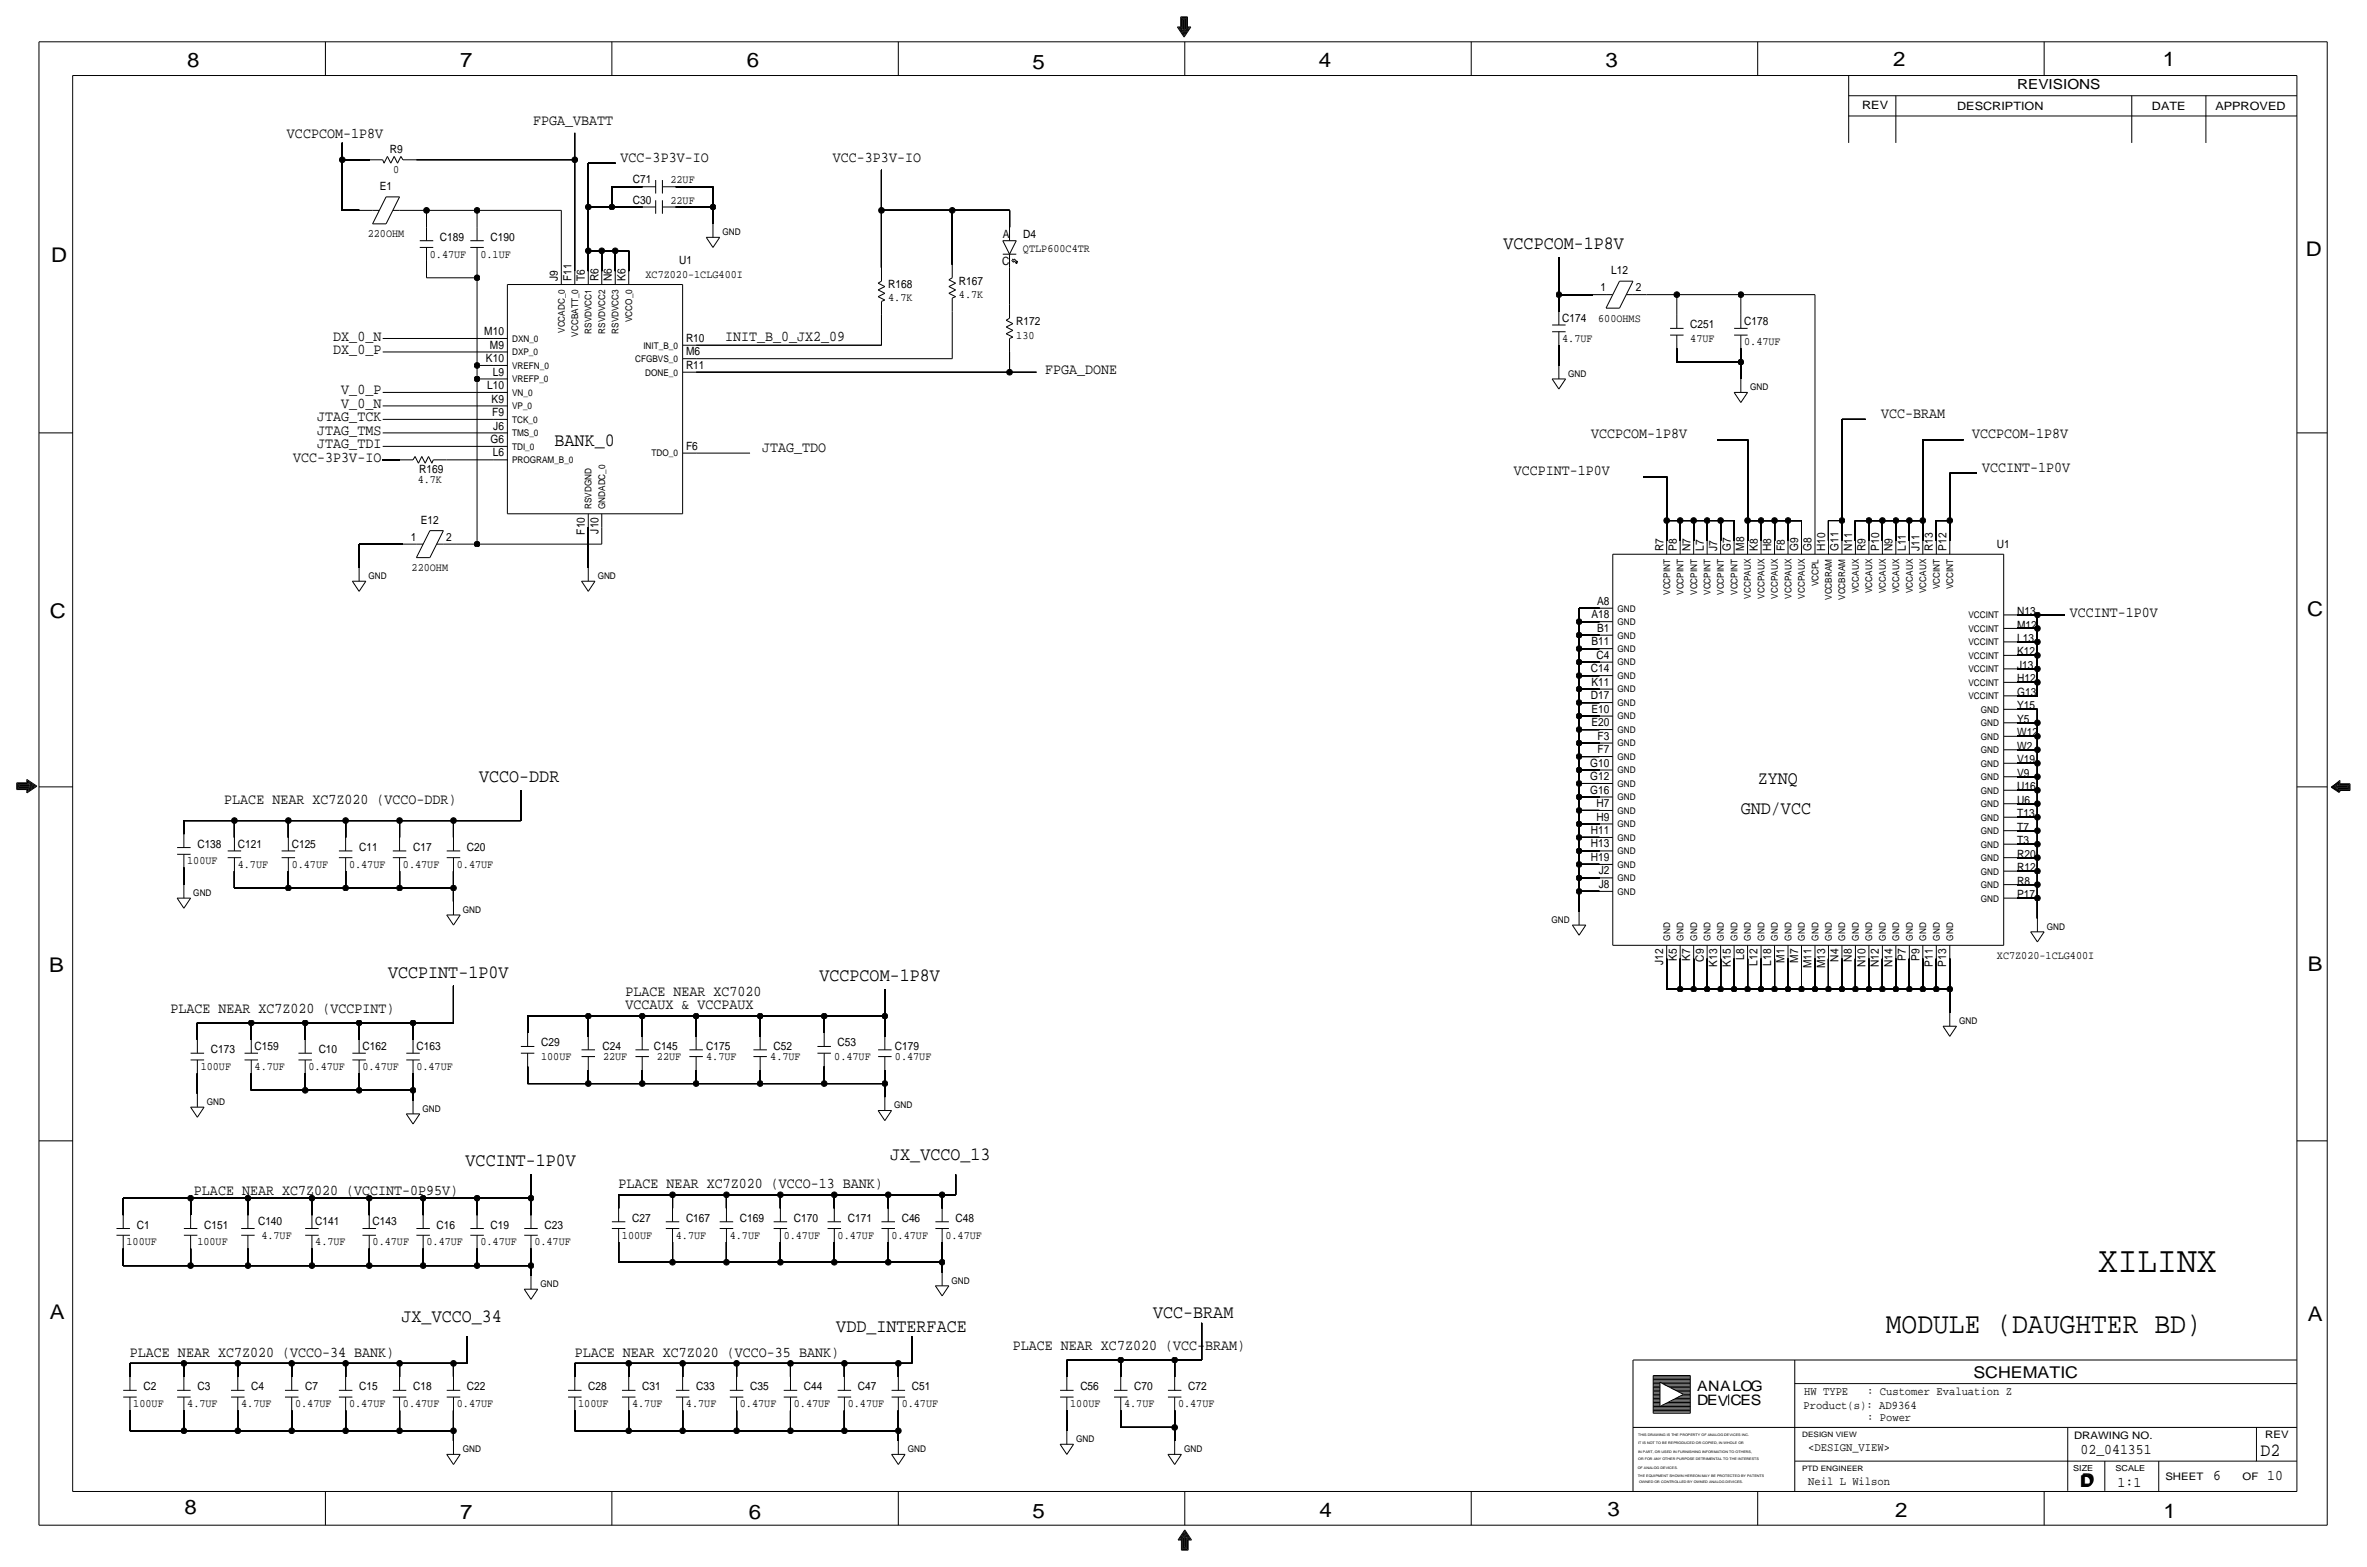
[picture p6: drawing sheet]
<svg xmlns="http://www.w3.org/2000/svg" width="892mm" height="590mm" viewBox="0 0 892 590" stroke-linecap="round" stroke-linejoin="round" font-family="sans-serif">
<defs><g id="words">
<text font-size="13.9" x="790.7" y="479.3">XILINX</text>
<text font-size="11.1" x="710.6" y="502.2">MODULE (DAUGHTER BD)</text>
<g font-size="7.6">
<text x="70.6" y="25.4">8</text>
<text x="173.4" y="25.4">7</text>
<text x="281.4" y="25.1">6</text>
<text x="389.1" y="26.2">5</text>
<text x="497" y="25.4">4</text>
<text x="605" y="25.1">3</text>
<text x="713.4" y="24.9">2</text>
<text x="815" y="24.9">1</text>
<text x="19.3" y="98.8">D</text>
<text x="868.9" y="96.5">D</text>
<text x="18.8" y="232.7">C</text>
<text x="869.4" y="232.1">C</text>
<text x="869.6" y="365.8">B</text>
<text x="18.5" y="366">B</text>
<text x="18.8" y="496.8">A</text>
<text x="869.6" y="497.6">A</text>
<text x="69.6" y="570.5">8</text>
<text x="173.4" y="572.3">7</text>
<text x="282.2" y="572.3">6</text>
<text x="389.1" y="571.7">5</text>
<text x="497.3" y="571.5">4</text>
<text x="605.7" y="571.2">3</text>
<text x="714.2" y="571.5">2</text>
<text x="815.3" y="572">1</text>
</g>
<g font-size="7.1">
<text x="566.6" y="94">VCCPCOM-1P8V</text>
<text x="209" y="168.1">BANK_0</text>
<text x="180.5" y="294.6">VCCO-DDR</text>
<text x="662.4" y="295.1">ZYNQ</text>
<text x="656" y="306.6">GND/VCC</text>
<text x="146.3" y="368.3">VCCPINT-1P0V</text>
<text x="308.8" y="369.6">VCCPCOM-1P8V</text>
<text x="335.5" y="436.9">JX_VCCO_13</text>
<text x="175.5" y="439.4">VCCINT-1P0V</text>
<text x="151.3" y="497.8">JX_VCCO_34</text>
<text x="434.5" y="496.6">VCC-BRAM</text>
<text x="315.2" y="501.7">VDD_INTERFACE</text>
</g>
<text font-size="7" x="851.9" y="548.4">D2</text>
<g font-size="6.1">
<text x="743.7" y="518.9">SCHEMATIC</text>
<text x="783.8" y="560.3">D</text>
<text x="784.3" y="559.8">D</text>
</g>
<g font-size="5.6">
<text x="200.9" y="47">FPGA_VBATT</text>
<text x="108.2" y="52.1">VCCPCOM-1P8V</text>
<text x="233.9" y="61">VCC-3P3V-IO</text>
<text x="313.9" y="61">VCC-3P3V-IO</text>
<text x="125.6" y="128.3">DX_0_N</text>
<text x="273.3" y="128.3">INIT_B_0_JX2_09</text>
<text x="125.6" y="133.4">DX_0_P</text>
<text x="393.9" y="141">FPGA_DONE</text>
<text x="128.6" y="148.6">V_0_P</text>
<text x="128.6" y="153.7">V_0_N</text>
<text x="119.6" y="158.7">JTAG_TCK</text>
<text x="708.9" y="157.5">VCC-BRAM</text>
<text x="119.6" y="163.8">JTAG_TMS</text>
<text x="599.6" y="165.1">VCCPCOM-1P8V</text>
<text x="743.1" y="165.1">VCCPCOM-1P8V</text>
<text x="110.5" y="174">VCC-3P3V-IO</text>
<text x="119.6" y="168.9">JTAG_TDI</text>
<text x="287.2" y="170.2">JTAG_TDO</text>
<text x="570.4" y="179.1">VCCPINT-1P0V</text>
<text x="747" y="177.8">VCCINT-1P0V</text>
<text x="780" y="232.4">VCCINT-1P0V</text>
<text x="84.5" y="302.8">PLACE NEAR XC7Z020 (VCCO-DDR)</text>
<text x="235.7" y="375.2">PLACE NEAR XC7020</text>
<text x="64.2" y="381.5">PLACE NEAR XC7Z020 (VCCPINT)</text>
<text x="235.7" y="380.2">VCCAUX &amp; VCCPAUX</text>
<text x="233.1" y="447.5">PLACE NEAR XC7Z020 (VCCO-13 BANK)</text>
<text x="73.1" y="450.1">PLACE NEAR XC7Z020 (VCCINT-0P95V)</text>
<text x="381.7" y="508.5">PLACE NEAR XC7Z020 (VCC-BRAM)</text>
<text x="49" y="511">PLACE NEAR XC7Z020 (VCCO-34 BANK)</text>
<text x="216.6" y="511">PLACE NEAR XC7Z020 (VCCO-35 BANK)</text>
<text x="784" y="547.9">02_041351</text>
<text x="834.1" y="557.5">6</text>
<text x="854.4" y="557.5">10</text>
<text x="798" y="560.1">1:1</text>
</g>
<g font-size="5.4">
<text x="639.5" y="524.2">ANALOG</text>
<text x="639.5" y="529.3">DEV</text>
<text x="652.1" y="529.3">CES</text>
</g>
<text font-size="5.2" x="760.2" y="33.5">REVISIONS</text>
<g font-size="4.4">
<text x="679.9" y="525.5">HW TYPE</text>
<text x="703.6" y="525.5">: Customer Evaluation Z</text>
<text x="679.7" y="530.9">Product(s): AD9364</text>
<text x="703.6" y="535.2">: Power</text>
<text x="681.4" y="546.6">&lt;DESIGN_VIEW&gt;</text>
<text x="681.4" y="559.3">Neil L Wilson</text>
</g>
<g font-size="4.3">
<text x="701.8" y="41.1">REV</text>
<text x="737.6" y="41.4">DESCRIPTION</text>
<text x="811" y="41.4">DATE</text>
<text x="834.8" y="41.4">APPROVED</text>
<text x="146.9" y="57.7">R9</text>
<text x="148.2" y="65.3">0</text>
<text x="143.2" y="71.6">E1</text>
<text x="238.5" y="69.1">C71</text>
<text x="252.7" y="69.1">22UF</text>
<text x="238.5" y="76.7">C30</text>
<text x="252.7" y="76.7">22UF</text>
<text x="138.6" y="89.4">220OHM</text>
<text x="377.9" y="89.8">A</text>
<text x="385.5" y="89.8">D4</text>
<text x="165.8" y="90.7">C189</text>
<text x="184.9" y="90.7">C190</text>
<text x="385.5" y="94.9">QTLP600C4TR</text>
<text x="162" y="97">0.47UF</text>
<text x="181" y="97">0.1UF</text>
<text x="256" y="99.6">U1</text>
<text x="377.7" y="99.9">C</text>
<text x="210.3" y="105.9" transform="rotate(-90 210.3 105.9)">J9</text>
<text x="215.3" y="105.9" transform="rotate(-90 215.3 105.9)">F11</text>
<text x="220.4" y="105.9" transform="rotate(-90 220.4 105.9)">T6</text>
<text x="225.5" y="105.9" transform="rotate(-90 225.5 105.9)">R6</text>
<text x="230.6" y="105.9" transform="rotate(-90 230.6 105.9)">N6</text>
<text x="235.7" y="105.9" transform="rotate(-90 235.7 105.9)">K6</text>
<text x="243.3" y="104.7">XC7Z020-1CLG400I</text>
<text x="361.4" y="107.2">R167</text>
<text x="607.1" y="103.4">L12</text>
<text x="334.7" y="113.5">4.7K</text>
<text x="334.7" y="108.5">R168</text>
<text x="361.4" y="112.3">4.7K</text>
<text x="603.1" y="109.7">1</text>
<text x="616.4" y="109.7">2</text>
<text x="383" y="122.4">R172</text>
<text x="588.7" y="121.2">C174</text>
<text x="602.3" y="121.2">600OHMS</text>
<text x="637" y="123.7">C251</text>
<text x="657.3" y="122.4">C178</text>
<text x="182.5" y="126.2">M10</text>
<text x="184.6" y="131.3">M9</text>
<text x="258.5" y="128.8">R10</text>
<text x="383" y="127.5">130</text>
<text x="588.7" y="128.8">4.7UF</text>
<text x="637" y="128.8">47UF</text>
<text x="657.3" y="130.1">0.47UF</text>
<text x="183.1" y="136.4">K10</text>
<text x="258.5" y="133.9">M6</text>
<text x="185.7" y="141.5">L9</text>
<text x="258.5" y="138.9">R11</text>
<text x="183.6" y="146.6">L10</text>
<text x="185.3" y="151.6">K9</text>
<text x="185.5" y="156.7">F9</text>
<text x="185.9" y="161.8">J6</text>
<text x="184.8" y="166.9">G6</text>
<text x="185.7" y="172">L6</text>
<text x="258.5" y="169.4">F6</text>
<text x="157.9" y="178.3">R169</text>
<text x="157.4" y="182.1">4.7K</text>
<text x="158.6" y="197.4">E12</text>
<text x="154.8" y="203.7">1</text>
<text x="168.1" y="203.7">2</text>
<text x="220.4" y="201.4" transform="rotate(-90 220.4 201.4)">F10</text>
<text x="225.5" y="201" transform="rotate(-90 225.5 201)">J10</text>
<text x="626.9" y="207.5" transform="rotate(-90 626.9 207.5)">R7</text>
<text x="631.9" y="207.5" transform="rotate(-90 631.9 207.5)">P8</text>
<text x="637" y="207.5" transform="rotate(-90 637 207.5)">N7</text>
<text x="642.1" y="207.5" transform="rotate(-90 642.1 207.5)">L7</text>
<text x="647.2" y="207.5" transform="rotate(-90 647.2 207.5)">J7</text>
<text x="652.2" y="207.5" transform="rotate(-90 652.2 207.5)">G7</text>
<text x="657.3" y="207.5" transform="rotate(-90 657.3 207.5)">M8</text>
<text x="662.4" y="207.5" transform="rotate(-90 662.4 207.5)">K8</text>
<text x="667.5" y="207.5" transform="rotate(-90 667.5 207.5)">H8</text>
<text x="672.6" y="207.5" transform="rotate(-90 672.6 207.5)">F8</text>
<text x="677.6" y="207.5" transform="rotate(-90 677.6 207.5)">G9</text>
<text x="682.7" y="207.5" transform="rotate(-90 682.7 207.5)">G8</text>
<text x="687.8" y="207.5" transform="rotate(-90 687.8 207.5)">H10</text>
<text x="692.9" y="207.5" transform="rotate(-90 692.9 207.5)">G11</text>
<text x="698" y="207.5" transform="rotate(-90 698 207.5)">N11</text>
<text x="703" y="207.5" transform="rotate(-90 703 207.5)">R9</text>
<text x="708.1" y="207.5" transform="rotate(-90 708.1 207.5)">P10</text>
<text x="713.2" y="207.5" transform="rotate(-90 713.2 207.5)">N9</text>
<text x="718.3" y="207.5" transform="rotate(-90 718.3 207.5)">L11</text>
<text x="723.3" y="207.5" transform="rotate(-90 723.3 207.5)">J11</text>
<text x="728.4" y="207.5" transform="rotate(-90 728.4 207.5)">R13</text>
<text x="733.5" y="207.5" transform="rotate(-90 733.5 207.5)">P12</text>
<text x="752.6" y="206.3">U1</text>
<text x="155.1" y="215.2">220OHM</text>
<text x="601.8" y="227.8">A8</text>
<text x="599.7" y="232.9">A18</text>
<text x="760.2" y="231.7">N13</text>
<text x="601.8" y="238">B1</text>
<text x="760.2" y="236.8">M12</text>
<text x="599.7" y="243.1">B11</text>
<text x="760.2" y="241.8">L13</text>
<text x="601.6" y="248.2">C4</text>
<text x="760.2" y="252">J13</text>
<text x="760.2" y="246.9">K12</text>
<text x="599.5" y="253.2">C14</text>
<text x="760.2" y="257.1">H12</text>
<text x="599.5" y="263.4">D17</text>
<text x="599.7" y="258.3">K11</text>
<text x="760.2" y="262.2">G13</text>
<text x="599.7" y="268.5">E10</text>
<text x="760.2" y="267.2">Y15</text>
<text x="599.7" y="273.5">E20</text>
<text x="760.2" y="272.3">Y5</text>
<text x="602" y="278.6">F3</text>
<text x="760.2" y="277.4">W12</text>
<text x="602" y="283.7">F7</text>
<text x="760.2" y="287.5">V19</text>
<text x="760.2" y="282.5">W2</text>
<text x="599.3" y="288.8">G10</text>
<text x="599.3" y="293.9">G12</text>
<text x="760.2" y="292.6">V9</text>
<text x="599.3" y="298.9">G16</text>
<text x="760.2" y="297.7">U16</text>
<text x="601.6" y="304">H7</text>
<text x="760.2" y="302.8">U6</text>
<text x="601.6" y="309.1">H9</text>
<text x="760.2" y="307.9">T13</text>
<text x="599.5" y="314.2">H11</text>
<text x="760.2" y="312.9">T7</text>
<text x="74.4" y="319.3">C138</text>
<text x="89.6" y="319.3">C121</text>
<text x="109.9" y="319.3">C125</text>
<text x="135.3" y="320.5">C11</text>
<text x="155.7" y="320.5">C17</text>
<text x="176" y="320.5">C20</text>
<text x="599.5" y="319.2">H13</text>
<text x="760.2" y="323.1">R20</text>
<text x="760.2" y="318">T3</text>
<text x="70.6" y="325.6">100UF</text>
<text x="89.6" y="326.9">4.7UF</text>
<text x="109.9" y="326.9">0.47UF</text>
<text x="131.5" y="326.9">0.47UF</text>
<text x="151.8" y="326.9">0.47UF</text>
<text x="172.2" y="326.9">0.47UF</text>
<text x="599.5" y="324.3">H19</text>
<text x="602.5" y="329.4">J2</text>
<text x="760.2" y="328.2">R12</text>
<text x="602.5" y="334.5">J8</text>
<text x="760.2" y="333.2">R8</text>
<text x="760.2" y="338.3">P17</text>
<text x="626.8" y="363.5" transform="rotate(-90 626.8 363.5)">J12</text>
<text x="631.9" y="362.1" transform="rotate(-90 631.9 362.1)">K5</text>
<text x="637" y="362.1" transform="rotate(-90 637 362.1)">K7</text>
<text x="642.1" y="362.3" transform="rotate(-90 642.1 362.3)">C9</text>
<text x="647.1" y="364.2" transform="rotate(-90 647.1 364.2)">K13</text>
<text x="652.2" y="364.2" transform="rotate(-90 652.2 364.2)">K15</text>
<text x="657.3" y="361.6" transform="rotate(-90 657.3 361.6)">L8</text>
<text x="662.4" y="363.8" transform="rotate(-90 662.4 363.8)">L12</text>
<text x="667.4" y="363.8" transform="rotate(-90 667.4 363.8)">L18</text>
<text x="672.5" y="362.7" transform="rotate(-90 672.5 362.7)">M1</text>
<text x="677.6" y="362.7" transform="rotate(-90 677.6 362.7)">M7</text>
<text x="682.7" y="364.8" transform="rotate(-90 682.7 364.8)">M11</text>
<text x="687.8" y="364.8" transform="rotate(-90 687.8 364.8)">M13</text>
<text x="692.8" y="362.3" transform="rotate(-90 692.8 362.3)">N4</text>
<text x="697.9" y="362.3" transform="rotate(-90 697.9 362.3)">N8</text>
<text x="703" y="364.4" transform="rotate(-90 703 364.4)">N10</text>
<text x="708.1" y="364.4" transform="rotate(-90 708.1 364.4)">N12</text>
<text x="713.2" y="364.4" transform="rotate(-90 713.2 364.4)">N14</text>
<text x="718.2" y="362.1" transform="rotate(-90 718.2 362.1)">P7</text>
<text x="723.3" y="362.1" transform="rotate(-90 723.3 362.1)">P9</text>
<text x="728.4" y="364.2" transform="rotate(-90 728.4 364.2)">P11</text>
<text x="733.5" y="364.2" transform="rotate(-90 733.5 364.2)">P13</text>
<text x="752.5" y="361.2">XC7Z020-1CLG400I</text>
<text x="96" y="395.5">C159</text>
<text x="136.6" y="395.5">C162</text>
<text x="156.9" y="395.5">C163</text>
<text x="203.9" y="394.2">C29</text>
<text x="227.1" y="395.5">C24</text>
<text x="246.3" y="395.5">C145</text>
<text x="266.1" y="395.5">C175</text>
<text x="291.5" y="395.5">C52</text>
<text x="315.7" y="394.2">C53</text>
<text x="337.3" y="395.5">C179</text>
<text x="79.5" y="396.8">C173</text>
<text x="120.1" y="396.8">C10</text>
<text x="203.9" y="399.3">100UF</text>
<text x="227.3" y="399.3">22UF</text>
<text x="247.6" y="399.3">22UF</text>
<text x="266.1" y="399.3">4.7UF</text>
<text x="290.3" y="399.3">4.7UF</text>
<text x="314.4" y="399.3">0.47UF</text>
<text x="337.3" y="399.3">0.47UF</text>
<text x="75.6" y="403.1">100UF</text>
<text x="96" y="403.1">4.7UF</text>
<text x="116.3" y="403.1">0.47UF</text>
<text x="136.6" y="403.1">0.47UF</text>
<text x="156.9" y="403.1">0.47UF</text>
<text x="97.2" y="461.5">C140</text>
<text x="118.8" y="461.5">C141</text>
<text x="140.4" y="461.5">C143</text>
<text x="238.2" y="460.2">C27</text>
<text x="258.5" y="460.3">C167</text>
<text x="278.8" y="460.2">C169</text>
<text x="299.2" y="460.2">C170</text>
<text x="319.5" y="460.2">C171</text>
<text x="339.8" y="460.2">C46</text>
<text x="360.1" y="460.2">C48</text>
<text x="51.5" y="462.8">C1</text>
<text x="76.9" y="462.8">C151</text>
<text x="98.5" y="466.6">4.7UF</text>
<text x="164.5" y="462.8">C16</text>
<text x="184.9" y="462.8">C19</text>
<text x="205.2" y="462.8">C23</text>
<text x="234.4" y="466.6">100UF</text>
<text x="254.7" y="466.6">4.7UF</text>
<text x="275" y="466.6">4.7UF</text>
<text x="295.3" y="466.6">0.47UF</text>
<text x="315.7" y="466.6">0.47UF</text>
<text x="336" y="466.6">0.47UF</text>
<text x="356.3" y="466.6">0.47UF</text>
<text x="47.7" y="469.1">100UF</text>
<text x="74.4" y="469.1">100UF</text>
<text x="118.8" y="469.1">4.7UF</text>
<text x="140.4" y="469.1">0.47UF</text>
<text x="160.7" y="469.1">0.47UF</text>
<text x="181.1" y="469.1">0.47UF</text>
<text x="201.4" y="469.1">0.47UF</text>
<text x="54.1" y="523.7">C2</text>
<text x="74.4" y="523.7">C3</text>
<text x="94.7" y="523.7">C4</text>
<text x="115" y="523.7">C7</text>
<text x="135.3" y="523.7">C15</text>
<text x="155.7" y="523.7">C18</text>
<text x="176" y="523.7">C22</text>
<text x="221.7" y="523.7">C28</text>
<text x="242" y="523.8">C31</text>
<text x="262.3" y="523.8">C33</text>
<text x="282.7" y="523.8">C35</text>
<text x="303" y="523.8">C44</text>
<text x="323.3" y="523.7">C47</text>
<text x="343.6" y="523.7">C51</text>
<text x="407.1" y="523.7">C56</text>
<text x="427.4" y="523.7">C70</text>
<text x="447.8" y="523.7">C72</text>
<text x="50.2" y="530.1">100UF</text>
<text x="70.6" y="530.1">4.7UF</text>
<text x="90.9" y="530.1">4.7UF</text>
<text x="111.2" y="530.1">0.47UF</text>
<text x="131.5" y="530.1">0.47UF</text>
<text x="151.8" y="530.1">0.47UF</text>
<text x="172.2" y="530.1">0.47UF</text>
<text x="217.9" y="530.1">100UF</text>
<text x="238.2" y="530.1">4.7UF</text>
<text x="258.5" y="530.1">4.7UF</text>
<text x="278.8" y="530.1">0.47UF</text>
<text x="299.2" y="530.1">0.47UF</text>
<text x="319.5" y="530.1">0.47UF</text>
<text x="339.8" y="530.1">0.47UF</text>
<text x="403.3" y="530.1">100UF</text>
<text x="423.6" y="530.1">4.7UF</text>
<text x="443.9" y="530.1">0.47UF</text>
</g>
<g font-size="3.9">
<text x="781.6" y="542.1">DRAWING NO.</text>
<text x="853.6" y="541.8">REV</text>
<text x="816" y="557.4">SHEET</text>
<text x="845.1" y="557.5">OF</text>
</g>
<g font-size="3.5">
<text x="272.2" y="88.5">GND</text>
<text x="212.8" y="125.4" transform="rotate(-90 212.8 125.4)">VCCADC_0</text>
<text x="223" y="125.8" transform="rotate(-90 223 125.8)">RSVDVCC1</text>
<text x="228" y="125.8" transform="rotate(-90 228 125.8)">RSVDVCC2</text>
<text x="233.1" y="125.8" transform="rotate(-90 233.1 125.8)">RSVDVCC3</text>
<text x="238.2" y="121.3" transform="rotate(-90 238.2 121.3)">VCCO_0</text>
<text x="193" y="128.8">DXN_0</text>
<text x="217.9" y="126.8" transform="rotate(-90 217.9 126.8)">VCCBATT_0</text>
<text x="242.4" y="131.3">INIT_B_0</text>
<text x="193" y="133.9">DXP_0</text>
<text x="239.4" y="136.4">CFGBVS_0</text>
<text x="193" y="138.9">VREFN_0</text>
<text x="243.1" y="141.5">DONE_0</text>
<text x="591" y="141.9">GND</text>
<text x="193" y="149.1">VN_0</text>
<text x="193" y="144">VREFP_0</text>
<text x="659.6" y="147">GND</text>
<text x="193" y="154.2">VP_0</text>
<text x="193" y="159.3">TCK_0</text>
<text x="193" y="164.3">TMS_0</text>
<text x="193" y="169.4">TDI_0</text>
<text x="245.5" y="172">TDO_0</text>
<text x="193" y="174.5">PROGRAM_B_0</text>
<text x="223" y="191.8" transform="rotate(-90 223 191.8)">RSVDGND</text>
<text x="228" y="191.8" transform="rotate(-90 228 191.8)">GNDADC_0</text>
<text x="138.9" y="218.1">GND</text>
<text x="225.2" y="218.1">GND</text>
<text x="685.2" y="220.8" transform="rotate(-90 685.2 220.8)">VCCPL</text>
<text x="629.4" y="224.1" transform="rotate(-90 629.4 224.1)">VCCPINT</text>
<text x="634.4" y="224.1" transform="rotate(-90 634.4 224.1)">VCCPINT</text>
<text x="639.5" y="224.1" transform="rotate(-90 639.5 224.1)">VCCPINT</text>
<text x="644.6" y="224.1" transform="rotate(-90 644.6 224.1)">VCCPINT</text>
<text x="649.7" y="224.1" transform="rotate(-90 649.7 224.1)">VCCPINT</text>
<text x="654.8" y="224.1" transform="rotate(-90 654.8 224.1)">VCCPINT</text>
<text x="659.8" y="225.5" transform="rotate(-90 659.8 225.5)">VCCPAUX</text>
<text x="664.9" y="225.5" transform="rotate(-90 664.9 225.5)">VCCPAUX</text>
<text x="670" y="225.5" transform="rotate(-90 670 225.5)">VCCPAUX</text>
<text x="675.1" y="225.5" transform="rotate(-90 675.1 225.5)">VCCPAUX</text>
<text x="680.2" y="225.5" transform="rotate(-90 680.2 225.5)">VCCPAUX</text>
<text x="690.3" y="226" transform="rotate(-90 690.3 226)">VCCBRAM</text>
<text x="695.4" y="226" transform="rotate(-90 695.4 226)">VCCBRAM</text>
<text x="700.5" y="223.4" transform="rotate(-90 700.5 223.4)">VCCAUX</text>
<text x="705.6" y="223.4" transform="rotate(-90 705.6 223.4)">VCCAUX</text>
<text x="710.6" y="223.4" transform="rotate(-90 710.6 223.4)">VCCAUX</text>
<text x="715.7" y="223.4" transform="rotate(-90 715.7 223.4)">VCCAUX</text>
<text x="720.8" y="223.4" transform="rotate(-90 720.8 223.4)">VCCAUX</text>
<text x="725.9" y="223.4" transform="rotate(-90 725.9 223.4)">VCCAUX</text>
<text x="731" y="222" transform="rotate(-90 731 222)">VCCINT</text>
<text x="736.1" y="222" transform="rotate(-90 736.1 222)">VCCINT</text>
<text x="609.5" y="230.4">GND</text>
<text x="741.8" y="232.9">VCCINT</text>
<text x="609.5" y="235.4">GND</text>
<text x="741.8" y="238">VCCINT</text>
<text x="609.5" y="245.6">GND</text>
<text x="609.5" y="240.5">GND</text>
<text x="741.8" y="243.1">VCCINT</text>
<text x="609.5" y="250.7">GND</text>
<text x="741.8" y="248.2">VCCINT</text>
<text x="609.5" y="255.8">GND</text>
<text x="741.8" y="253.2">VCCINT</text>
<text x="609.5" y="260.9">GND</text>
<text x="741.8" y="258.3">VCCINT</text>
<text x="741.8" y="263.4">VCCINT</text>
<text x="609.5" y="265.9">GND</text>
<text x="746.5" y="268.5">GND</text>
<text x="609.5" y="271">GND</text>
<text x="746.5" y="273.6">GND</text>
<text x="609.5" y="281.2">GND</text>
<text x="609.5" y="276.1">GND</text>
<text x="746.5" y="278.6">GND</text>
<text x="609.5" y="286.3">GND</text>
<text x="746.5" y="283.7">GND</text>
<text x="609.5" y="291.3">GND</text>
<text x="746.5" y="288.8">GND</text>
<text x="746.5" y="293.9">GND</text>
<text x="609.5" y="296.4">GND</text>
<text x="746.5" y="299">GND</text>
<text x="609.5" y="301.5">GND</text>
<text x="746.5" y="304">GND</text>
<text x="609.5" y="311.7">GND</text>
<text x="609.5" y="306.6">GND</text>
<text x="746.5" y="309.1">GND</text>
<text x="609.5" y="316.7">GND</text>
<text x="746.5" y="314.2">GND</text>
<text x="609.5" y="321.8">GND</text>
<text x="746.5" y="319.3">GND</text>
<text x="609.5" y="326.9">GND</text>
<text x="746.5" y="324.4">GND</text>
<text x="746.5" y="329.4">GND</text>
<text x="609.5" y="332">GND</text>
<text x="746.5" y="334.5">GND</text>
<text x="72.8" y="337.5">GND</text>
<text x="609.5" y="337.1">GND</text>
<text x="746.5" y="339.6">GND</text>
<text x="174.4" y="343.8">GND</text>
<text x="584.7" y="347.6">GND</text>
<text x="771.3" y="350.2">GND</text>
<text x="629.4" y="354.3" transform="rotate(-90 629.4 354.3)">GND</text>
<text x="634.4" y="354.3" transform="rotate(-90 634.4 354.3)">GND</text>
<text x="639.5" y="354.3" transform="rotate(-90 639.5 354.3)">GND</text>
<text x="644.6" y="354.3" transform="rotate(-90 644.6 354.3)">GND</text>
<text x="649.7" y="354.3" transform="rotate(-90 649.7 354.3)">GND</text>
<text x="654.8" y="354.3" transform="rotate(-90 654.8 354.3)">GND</text>
<text x="659.8" y="354.3" transform="rotate(-90 659.8 354.3)">GND</text>
<text x="664.9" y="354.3" transform="rotate(-90 664.9 354.3)">GND</text>
<text x="670" y="354.3" transform="rotate(-90 670 354.3)">GND</text>
<text x="675.1" y="354.3" transform="rotate(-90 675.1 354.3)">GND</text>
<text x="680.2" y="354.3" transform="rotate(-90 680.2 354.3)">GND</text>
<text x="685.2" y="354.3" transform="rotate(-90 685.2 354.3)">GND</text>
<text x="690.3" y="354.3" transform="rotate(-90 690.3 354.3)">GND</text>
<text x="695.4" y="354.3" transform="rotate(-90 695.4 354.3)">GND</text>
<text x="700.5" y="354.3" transform="rotate(-90 700.5 354.3)">GND</text>
<text x="705.6" y="354.3" transform="rotate(-90 705.6 354.3)">GND</text>
<text x="710.6" y="354.3" transform="rotate(-90 710.6 354.3)">GND</text>
<text x="715.7" y="354.3" transform="rotate(-90 715.7 354.3)">GND</text>
<text x="720.8" y="354.3" transform="rotate(-90 720.8 354.3)">GND</text>
<text x="725.9" y="354.3" transform="rotate(-90 725.9 354.3)">GND</text>
<text x="731" y="354.3" transform="rotate(-90 731 354.3)">GND</text>
<text x="736" y="354.3" transform="rotate(-90 736 354.3)">GND</text>
<text x="738.3" y="385.7">GND</text>
<text x="77.9" y="416.2">GND</text>
<text x="159.2" y="418.7">GND</text>
<text x="337" y="417.5">GND</text>
<text x="203.7" y="484.8">GND</text>
<text x="358.6" y="483.5">GND</text>
<text x="405.6" y="543.2">GND</text>
<text x="174.4" y="547">GND</text>
<text x="342.1" y="547">GND</text>
<text x="446.2" y="547">GND</text>
</g>
<g font-size="3.1">
<text x="781.3" y="554">SIZE</text>
<text x="797.3" y="554">SCALE</text>
</g>
<g font-size="2.8">
<text x="679.1" y="541.3">DESIGN VIEW</text>
<text x="679.1" y="554">PTD ENGINEER</text>
</g>
<g font-size="1.3">
<text x="617.3" y="541.1">THIS DRAWING IS THE PROPERTY OF ANALOG DEVICES INC.</text>
<text x="617.3" y="543.9">IT IS NOT TO BE REPRODUCED OR COPIED, IN WHOLE OR</text>
<text x="617.3" y="547.2">IN PART, OR USED IN FURNISHING INFORMATION TO OTHERS,</text>
<text x="617.3" y="550">OR FOR ANY OTHER PURPOSE DETRIMENTAL TO THE INTERESTS</text>
<text x="617.2" y="553.2">OF ANALOG DEVICES.</text>
<text x="617.2" y="556.3">THE EQUIPMENT SHOWN HEREON MAY BE PROTECTED BY PATENTS</text>
<text x="617.7" y="558.8">OWNED OR CONTROLLED BY OWNED ANALOG DEVICES.</text>
</g>
</g></defs>
<!-- layer: Nets -->
<g fill="none" stroke="#000" stroke-width=".38">
<path d="M129 53.8v6.4zM216.6 50v10.2zM129 60.2v19zM129 79.2h6.3zM129 60.2h10.1zM155.7 79.2h5zM156.9 60.2h59.7zM160.7 79.2v6.4zM160.7 79.2h19.1zM179.8 79.2h31.7zM179.8 79.2v6.4zM211.5 79.2v22.9z"/>
<path d="M216.6 60.2v41.9zM221.7 78h8.9zM221.7 61.5h10.2zM221.7 78v16.5zM221.7 61.5v16.5zM230.6 70.4v7.6zM230.6 70.4h11.4zM230.6 78h11.4zM254.7 78h14zM254.7 70.4h14zM268.7 78v6.3zM268.7 70.4v7.6z"/>
<path d="M332.2 79.2v21.6zM332.2 64v15.2zM332.2 79.2h26.7zM358.9 79.2v20.4zM358.9 79.2h21.5zM380.4 79.2v6.4zM160.7 98.3v6.3zM179.8 98.3v6.3zM221.7 94.5h5.1zM221.7 94.5v7.6zM226.8 94.5v7.6zM226.8 94.5h5.1z"/>
<path d="M231.9 94.5h5zM231.9 94.5v7.6zM236.9 94.5v7.6zM587.5 97v14zM160.7 104.6h19.1zM179.8 104.6v33.1zM332.2 118.6v11.4zM358.9 117.3v17.8zM380.4 100.8v14zM587.5 111v6.3zM587.5 111h12.7zM620.5 111h11.4z"/>
<path d="M631.9 111v7.6zM631.9 111h24.1zM656 111v7.6zM656 111h28zM684 111v92.7zM144.2 127.5h41.9zM144.2 132.6h41.9zM179.8 137.7v5zM179.8 137.7h6.3zM262.3 130h69.9zM262.3 135.1h96.6zM380.4 132.6v7.6z"/>
<path d="M587.5 130v7.7zM631.9 131.3v5.1zM631.9 136.4h24.1zM656 136.4v6.3zM656 131.3v5.1zM144.2 147.8h41.9zM144.2 158h41.9zM144.2 152.9h41.9zM179.8 142.7h6.3zM179.8 142.7v62.3zM262.3 140.2h118.1zM380.4 140.2h10.2z"/>
<path d="M694.1 158v38.1zM694.1 158h8.9zM144.2 163.1h41.9zM144.2 168.1h41.9zM144.2 173.2h6.4zM168.4 173.2h17.7zM262.3 170.7h20.4zM619.2 179.6h8.9zM628.1 179.6v16.5zM647.1 165.6h11.5zM658.6 165.6v30.5zM724.6 165.6v30.5z"/>
<path d="M724.6 165.6h15.3zM734.8 178.3v17.8zM734.8 178.3h10.1zM221.7 198.6v15.3zM226.8 198.6v6.4zM628.1 196.1v7.6zM628.1 196.1h5.1zM633.2 196.1v7.6zM633.2 196.1h5.1zM638.3 196.1v7.6zM638.3 196.1h5zM643.3 196.1v7.6z"/>
<path d="M643.3 196.1h5.1zM648.4 196.1v7.6zM648.4 196.1h5.1zM653.5 196.1v7.6zM658.6 196.1h5.1zM658.6 196.1v7.6zM663.7 196.1v7.6zM663.7 196.1h5zM668.7 196.1v7.6zM668.7 196.1h5.1zM673.8 196.1v7.6zM673.8 196.1h5.1z"/>
<path d="M678.9 196.1v7.6zM689.1 196.1v7.6zM689.1 196.1h5zM694.1 196.1v7.6zM699.2 196.1v7.6zM699.2 196.1h5.1zM704.3 196.1v7.6zM704.3 196.1h5.1zM709.4 196.1v7.6zM709.4 196.1h5.1zM714.5 196.1v7.6zM714.5 196.1h5z"/>
<path d="M719.5 196.1v7.6zM719.5 196.1h5.1zM724.6 196.1v7.6zM729.7 196.1v7.6zM729.7 196.1h5.1zM734.8 196.1v7.6zM135.3 205v8.9zM135.3 205h16.5zM172.2 205h7.6zM179.8 205h47zM595.1 239.3h7.6zM595.1 234.2h7.6z"/>
<path d="M595.1 229.1h7.6zM595.1 239.3v5zM595.1 234.2v5.1zM595.1 229.1v5.1zM760.2 231.6h7.6zM760.2 236.7h7.6zM767.8 231.6h10.2zM767.8 231.6v5.1zM767.8 236.7v5.1zM595.1 259.6h7.6zM595.1 254.5h7.6zM595.1 249.4h7.6z"/>
<path d="M595.1 244.3h7.6zM595.1 259.6v5.1zM595.1 254.5v5.1zM595.1 249.4v5.1zM595.1 244.3v5.1zM760.2 241.8h7.6zM760.2 246.9h7.6zM760.2 252h7.6zM760.2 257h7.6zM767.8 241.8v5.1zM767.8 246.9v5.1zM767.8 252v5z"/>
<path d="M767.8 257v5.1zM595.1 279.9h7.6zM595.1 274.8h7.6zM595.1 269.7h7.6zM595.1 264.7h7.6zM595.1 279.9v5.1zM595.1 274.8v5.1zM595.1 269.7v5.1zM595.1 264.7v5zM760.2 277.4h7.6zM760.2 272.3h7.6zM760.2 267.2h7.6z"/>
<path d="M760.2 262.1h7.6zM767.8 277.4v5zM767.8 272.3v5.1zM767.8 267.2v5.1zM196.3 297.7v11.4zM595.1 290.1h7.6zM595.1 285h7.6zM595.1 295.1v5.1zM595.1 295.1h7.6zM595.1 290.1v5zM595.1 285v5.1zM760.2 292.6h7.6z"/>
<path d="M760.2 287.5h7.6zM760.2 282.4h7.6zM760.2 297.7h7.6zM767.8 297.7v5.1zM767.8 292.6v5.1zM767.8 287.5v5.1zM767.8 282.4v5.1zM69.3 309.1v5.1zM69.3 309.1h19zM88.3 309.1v6.4zM88.3 309.1h20.4zM108.7 309.1h21.6z"/>
<path d="M108.7 309.1v6.4zM130.3 309.1v6.4zM130.3 309.1h20.3zM150.6 309.1v6.4zM150.6 309.1h20.3zM170.9 309.1v6.4zM170.9 309.1h25.4zM595.1 315.5v5zM595.1 315.5h7.6zM595.1 310.4v5.1zM595.1 310.4h7.6zM595.1 305.3v5.1z"/>
<path d="M595.1 305.3h7.6zM595.1 300.2v5.1zM595.1 300.2h7.6zM760.2 318h7.6zM760.2 312.9h7.6zM760.2 307.8h7.6zM760.2 302.8h7.6zM767.8 318v5.1zM767.8 312.9v5.1zM767.8 307.8v5.1zM767.8 302.8v5zM69.3 326.9v6.3z"/>
<path d="M88.3 328.2v6.3zM88.3 334.5h20.4zM108.7 334.5h21.6zM108.7 328.2v6.3zM130.3 328.2v6.3zM130.3 334.5h20.3zM150.6 328.2v6.3zM150.6 334.5h20.3zM170.9 334.5v5.1zM170.9 328.2v6.3zM595.1 335.8v7.6zM595.1 335.8h7.6z"/>
<path d="M595.1 330.7v5.1zM595.1 330.7h7.6zM595.1 325.6v5.1zM595.1 325.6h7.6zM595.1 320.5v5.1zM595.1 320.5h7.6zM760.2 338.3h7.6zM760.2 333.2h7.6zM760.2 328.2h7.6zM760.2 323.1h7.6zM767.8 338.3v7.6zM767.8 333.2v5.1z"/>
<path d="M767.8 328.2v5zM767.8 323.1v5.1zM170.9 371.3v14zM333.5 372.6v10.2zM628.1 372.6h5.1zM628.1 361.2v11.4zM633.2 372.6h5.1zM633.2 361.2v11.4zM638.3 372.6h5zM638.3 361.2v11.4zM643.3 372.6h5.1zM643.3 361.2v11.4z"/>
<path d="M648.4 372.6h5.1zM648.4 361.2v11.4zM653.5 372.6h5.1zM653.5 361.2v11.4zM658.6 372.6h5.1zM658.6 361.2v11.4zM663.7 372.6h5zM663.7 361.2v11.4zM668.7 372.6h5.1zM668.7 361.2v11.4zM673.8 372.6h5.1zM673.8 361.2v11.4z"/>
<path d="M678.9 372.6h5.1zM678.9 361.2v11.4zM684 372.6h5.1zM684 361.2v11.4zM689.1 372.6h5zM689.1 361.2v11.4zM694.1 372.6h5.1zM694.1 361.2v11.4zM699.2 372.6h5.1zM699.2 361.2v11.4zM704.3 372.6h5.1zM704.3 361.2v11.4z"/>
<path d="M709.4 372.6h5.1zM709.4 361.2v11.4zM714.5 372.6h5zM714.5 361.2v11.4zM719.5 372.6h5.1zM719.5 361.2v11.4zM724.6 372.6h5.1zM724.6 361.2v11.4zM729.7 372.6h5.1zM729.7 361.2v11.4zM734.8 372.6v8.9zM734.8 361.2v11.4z"/>
<path d="M74.4 385.3v6.4zM74.4 385.3h20.3zM94.7 385.3v6.4zM94.7 385.3h20.3zM115 385.3v6.4zM115 385.3h20.3zM135.3 385.3v6.4zM135.3 385.3h20.4zM155.7 385.3v6.4zM155.7 385.3h15.2zM198.8 382.8v6.3zM198.8 382.8h22.9z"/>
<path d="M221.7 382.8h20.3zM221.7 382.8v7.6zM242 382.8h20.3zM242 382.8v7.6zM262.3 382.8v7.6zM262.3 382.8h24.2zM286.5 382.8v7.6zM286.5 382.8h24.1zM310.6 382.8h22.9zM310.6 382.8v6.3zM333.5 382.8v7.6zM74.4 404.4v7.6z"/>
<path d="M94.7 404.4v6.3zM94.7 410.7h20.3zM115 404.4v6.3zM115 410.7h20.3zM135.3 404.4v6.3zM135.3 410.7h20.4zM155.7 410.7v3.8zM155.7 404.4v6.3zM198.8 401.8v6.4zM198.8 408.2h22.9zM221.7 408.2h20.3zM221.7 403.1v5.1z"/>
<path d="M242 408.2h20.3zM242 403.1v5.1zM262.3 403.1v5.1zM262.3 408.2h24.2zM286.5 403.1v5.1zM286.5 408.2h24.1zM310.6 401.8v6.4zM310.6 408.2h22.9zM333.5 408.2v5.1zM333.5 403.1v5.1zM46.4 451.4v6.3zM46.4 451.4h25.4z"/>
<path d="M71.8 451.4v6.3zM71.8 451.4h21.6zM93.4 451.4h24.2zM93.4 451.4v6.3zM117.6 451.4v6.3zM117.6 451.4h21.5zM139.1 451.4v6.3zM139.1 451.4h20.4zM159.5 451.4h20.3zM159.5 451.4v6.3zM179.8 451.4v6.3zM179.8 451.4h20.3z"/>
<path d="M200.1 451.4v6.3zM200.1 442.5v8.9zM233.1 450.1v5.1zM233.1 450.1h20.3zM253.4 450.1v5.1zM253.4 450.1h20.4zM273.8 450.1h20.3zM273.8 450.1v5.1zM294.1 450.1v5.1zM294.1 450.1h20.3zM314.4 450.1h20.3zM314.4 450.1v5.1z"/>
<path d="M334.7 450.1v5.1zM334.7 450.1h20.3zM355 450.1h5.1zM355 450.1v5.1zM360.1 442.5v7.6zM46.4 470.4v6.4zM46.4 476.8h25.4zM71.8 476.8h21.6zM71.8 470.4v6.4zM93.4 476.8h24.2zM93.4 470.4v6.4zM117.6 476.8h21.5z"/>
<path d="M117.6 470.4v6.4zM139.1 470.4v6.4zM139.1 476.8h20.4zM159.5 476.8h20.3zM159.5 470.4v6.4zM179.8 476.8h20.3zM179.8 470.4v6.4zM200.1 476.8v3.8zM200.1 470.4v6.4zM233.1 467.9v7.6zM233.1 475.5h20.3zM253.4 475.5h20.4z"/>
<path d="M253.4 467.9v7.6zM273.8 475.5h20.3zM273.8 467.9v7.6zM294.1 475.5h20.3zM294.1 467.9v7.6zM314.4 475.5h20.3zM314.4 467.9v7.6zM334.7 467.9v7.6zM334.7 475.5h20.3zM355 475.5v3.8zM355 467.9v7.6zM452.8 498.3v14z"/>
<path d="M49 513.6v5.1zM49 513.6h20.3zM69.3 513.6v5.1zM69.3 513.6h20.3zM89.6 513.6h20.3zM89.6 513.6v5.1zM109.9 513.6v5.1zM109.9 513.6h20.4zM130.3 513.6v5.1zM130.3 513.6h20.3zM150.6 513.6v5.1zM150.6 513.6h20.3z"/>
<path d="M170.9 513.6h5.1zM170.9 513.6v5.1zM176 503.4v10.2zM216.6 513.6v5.1zM216.6 513.6h20.3zM236.9 513.6v5.1zM236.9 513.6h20.4zM257.3 513.6h20.3zM257.3 513.6v5.1zM277.6 513.6v5.1zM277.6 513.6h20.3zM297.9 513.6h20.3z"/>
<path d="M297.9 513.6v5.1zM318.2 513.6h20.3zM318.2 513.6v5.1zM338.5 513.6v5.1zM338.5 513.6h5.1zM343.6 503.4v10.2zM402 512.3h20.4zM402 512.3v6.4zM422.4 512.3v6.4zM422.4 512.3h20.3zM442.7 512.3h10.1zM442.7 512.3v6.4z"/>
<path d="M49 531.4v7.6zM49 539h20.3zM69.3 531.4v7.6zM69.3 539h20.3zM89.6 539h20.3zM89.6 531.4v7.6zM109.9 531.4v7.6zM109.9 539h20.4zM130.3 531.4v7.6zM130.3 539h20.3zM150.6 531.4v7.6zM150.6 539h20.3z"/>
<path d="M170.9 539v3.8zM170.9 531.4v7.6zM216.6 531.4v7.6zM216.6 539h20.3zM236.9 531.4v7.6zM236.9 539h20.4zM257.3 539h20.3zM257.3 531.4v7.6zM277.6 531.4v7.6zM277.6 539h20.3zM297.9 539h20.3zM297.9 531.4v7.6z"/>
<path d="M318.2 531.4v7.6zM318.2 539h20.3zM338.5 539v3.8zM338.5 531.4v7.6zM402 531.4v7.6zM422.4 531.4v6.3zM422.4 537.7h20.3zM442.7 537.7v5.1zM442.7 531.4v6.3z"/>
</g>
<g fill="#000" stroke="#000" stroke-width=".38">
<circle cx="129" cy="60.2" r="1.07"/>
<circle cx="160.7" cy="79.2" r="1.07"/>
<circle cx="179.8" cy="79.2" r="1.07"/>
<circle cx="216.6" cy="60.2" r="1.07"/>
<circle cx="221.7" cy="78" r="1.07"/>
<circle cx="230.6" cy="78" r="1.07"/>
<circle cx="268.7" cy="78" r="1.07"/>
<circle cx="332.2" cy="79.2" r="1.07"/>
<circle cx="358.9" cy="79.2" r="1.07"/>
<circle cx="221.7" cy="94.5" r="1.07"/>
<circle cx="226.8" cy="94.5" r="1.07"/>
<circle cx="231.9" cy="94.5" r="1.07"/>
<circle cx="179.8" cy="104.6" r="1.07"/>
<circle cx="587.5" cy="111" r="1.07"/>
<circle cx="631.9" cy="111" r="1.07"/>
<circle cx="656" cy="111" r="1.07"/>
<circle cx="179.8" cy="137.7" r="1.07"/>
<circle cx="656" cy="136.4" r="1.07"/>
<circle cx="179.8" cy="142.7" r="1.07"/>
<circle cx="380.4" cy="140.2" r="1.07"/>
<circle cx="628.1" cy="196.1" r="1.07"/>
<circle cx="633.2" cy="196.1" r="1.07"/>
<circle cx="638.3" cy="196.1" r="1.07"/>
<circle cx="643.3" cy="196.1" r="1.07"/>
<circle cx="648.4" cy="196.1" r="1.07"/>
<circle cx="658.6" cy="196.1" r="1.07"/>
<circle cx="663.7" cy="196.1" r="1.07"/>
<circle cx="668.7" cy="196.1" r="1.07"/>
<circle cx="673.8" cy="196.1" r="1.07"/>
<circle cx="694.1" cy="196.1" r="1.07"/>
<circle cx="704.3" cy="196.1" r="1.07"/>
<circle cx="709.4" cy="196.1" r="1.07"/>
<circle cx="714.5" cy="196.1" r="1.07"/>
<circle cx="719.5" cy="196.1" r="1.07"/>
<circle cx="724.6" cy="196.1" r="1.07"/>
<circle cx="734.8" cy="196.1" r="1.07"/>
<circle cx="179.8" cy="205" r="1.07"/>
<circle cx="595.1" cy="239.3" r="1.07"/>
<circle cx="595.1" cy="234.2" r="1.07"/>
<circle cx="767.8" cy="231.6" r="1.07"/>
<circle cx="767.8" cy="236.7" r="1.07"/>
<circle cx="595.1" cy="259.6" r="1.07"/>
<circle cx="595.1" cy="249.4" r="1.07"/>
<circle cx="595.1" cy="254.5" r="1.07"/>
<circle cx="595.1" cy="244.3" r="1.07"/>
<circle cx="767.8" cy="246.9" r="1.07"/>
<circle cx="767.8" cy="252" r="1.07"/>
<circle cx="767.8" cy="257" r="1.07"/>
<circle cx="767.8" cy="241.8" r="1.07"/>
<circle cx="595.1" cy="279.9" r="1.07"/>
<circle cx="595.1" cy="264.7" r="1.07"/>
<circle cx="595.1" cy="274.8" r="1.07"/>
<circle cx="595.1" cy="269.7" r="1.07"/>
<circle cx="767.8" cy="277.4" r="1.07"/>
<circle cx="767.8" cy="272.3" r="1.07"/>
<circle cx="595.1" cy="290.1" r="1.07"/>
<circle cx="595.1" cy="285" r="1.07"/>
<circle cx="595.1" cy="295.1" r="1.07"/>
<circle cx="767.8" cy="297.7" r="1.07"/>
<circle cx="767.8" cy="282.4" r="1.07"/>
<circle cx="767.8" cy="287.5" r="1.07"/>
<circle cx="767.8" cy="292.6" r="1.07"/>
<circle cx="88.3" cy="309.1" r="1.07"/>
<circle cx="108.7" cy="309.1" r="1.07"/>
<circle cx="130.3" cy="309.1" r="1.07"/>
<circle cx="150.6" cy="309.1" r="1.07"/>
<circle cx="170.9" cy="309.1" r="1.07"/>
<circle cx="595.1" cy="300.2" r="1.07"/>
<circle cx="595.1" cy="310.4" r="1.07"/>
<circle cx="595.1" cy="315.5" r="1.07"/>
<circle cx="595.1" cy="305.3" r="1.07"/>
<circle cx="767.8" cy="318" r="1.07"/>
<circle cx="767.8" cy="312.9" r="1.07"/>
<circle cx="767.8" cy="302.8" r="1.07"/>
<circle cx="767.8" cy="307.8" r="1.07"/>
<circle cx="108.7" cy="334.5" r="1.07"/>
<circle cx="130.3" cy="334.5" r="1.07"/>
<circle cx="150.6" cy="334.5" r="1.07"/>
<circle cx="170.9" cy="334.5" r="1.07"/>
<circle cx="595.1" cy="325.6" r="1.07"/>
<circle cx="595.1" cy="320.5" r="1.07"/>
<circle cx="595.1" cy="335.8" r="1.07"/>
<circle cx="595.1" cy="330.7" r="1.07"/>
<circle cx="767.8" cy="333.2" r="1.07"/>
<circle cx="767.8" cy="323.1" r="1.07"/>
<circle cx="767.8" cy="328.2" r="1.07"/>
<circle cx="767.8" cy="338.3" r="1.07"/>
<circle cx="633.2" cy="372.6" r="1.07"/>
<circle cx="638.3" cy="372.6" r="1.07"/>
<circle cx="643.3" cy="372.6" r="1.07"/>
<circle cx="648.4" cy="372.6" r="1.07"/>
<circle cx="653.5" cy="372.6" r="1.07"/>
<circle cx="658.6" cy="372.6" r="1.07"/>
<circle cx="663.7" cy="372.6" r="1.07"/>
<circle cx="668.7" cy="372.6" r="1.07"/>
<circle cx="673.8" cy="372.6" r="1.07"/>
<circle cx="678.9" cy="372.6" r="1.07"/>
<circle cx="684" cy="372.6" r="1.07"/>
<circle cx="689.1" cy="372.6" r="1.07"/>
<circle cx="694.1" cy="372.6" r="1.07"/>
<circle cx="699.2" cy="372.6" r="1.07"/>
<circle cx="704.3" cy="372.6" r="1.07"/>
<circle cx="709.4" cy="372.6" r="1.07"/>
<circle cx="714.5" cy="372.6" r="1.07"/>
<circle cx="719.5" cy="372.6" r="1.07"/>
<circle cx="724.6" cy="372.6" r="1.07"/>
<circle cx="729.7" cy="372.6" r="1.07"/>
<circle cx="734.8" cy="372.6" r="1.07"/>
<circle cx="94.7" cy="385.3" r="1.07"/>
<circle cx="115" cy="385.3" r="1.07"/>
<circle cx="135.3" cy="385.3" r="1.07"/>
<circle cx="155.7" cy="385.3" r="1.07"/>
<circle cx="221.7" cy="382.8" r="1.07"/>
<circle cx="242" cy="382.8" r="1.07"/>
<circle cx="262.3" cy="382.8" r="1.07"/>
<circle cx="286.5" cy="382.8" r="1.07"/>
<circle cx="310.6" cy="382.8" r="1.07"/>
<circle cx="333.5" cy="382.8" r="1.07"/>
<circle cx="115" cy="410.7" r="1.07"/>
<circle cx="135.3" cy="410.7" r="1.07"/>
<circle cx="155.7" cy="410.7" r="1.07"/>
<circle cx="221.7" cy="408.2" r="1.07"/>
<circle cx="242" cy="408.2" r="1.07"/>
<circle cx="262.3" cy="408.2" r="1.07"/>
<circle cx="286.5" cy="408.2" r="1.07"/>
<circle cx="310.6" cy="408.2" r="1.07"/>
<circle cx="333.5" cy="408.2" r="1.07"/>
<circle cx="71.8" cy="451.4" r="1.07"/>
<circle cx="93.4" cy="451.4" r="1.07"/>
<circle cx="117.6" cy="451.4" r="1.07"/>
<circle cx="139.1" cy="451.4" r="1.07"/>
<circle cx="159.5" cy="451.4" r="1.07"/>
<circle cx="179.8" cy="451.4" r="1.07"/>
<circle cx="200.1" cy="451.4" r="1.07"/>
<circle cx="253.4" cy="450.1" r="1.07"/>
<circle cx="273.8" cy="450.1" r="1.07"/>
<circle cx="294.1" cy="450.1" r="1.07"/>
<circle cx="314.4" cy="450.1" r="1.07"/>
<circle cx="334.7" cy="450.1" r="1.07"/>
<circle cx="355" cy="450.1" r="1.07"/>
<circle cx="71.8" cy="476.8" r="1.07"/>
<circle cx="93.4" cy="476.8" r="1.07"/>
<circle cx="117.6" cy="476.8" r="1.07"/>
<circle cx="139.1" cy="476.8" r="1.07"/>
<circle cx="159.5" cy="476.8" r="1.07"/>
<circle cx="179.8" cy="476.8" r="1.07"/>
<circle cx="200.1" cy="476.8" r="1.07"/>
<circle cx="253.4" cy="475.5" r="1.07"/>
<circle cx="273.8" cy="475.5" r="1.07"/>
<circle cx="294.1" cy="475.5" r="1.07"/>
<circle cx="314.4" cy="475.5" r="1.07"/>
<circle cx="334.7" cy="475.5" r="1.07"/>
<circle cx="355" cy="475.5" r="1.07"/>
<circle cx="69.3" cy="513.6" r="1.07"/>
<circle cx="89.6" cy="513.6" r="1.07"/>
<circle cx="109.9" cy="513.6" r="1.07"/>
<circle cx="130.3" cy="513.6" r="1.07"/>
<circle cx="150.6" cy="513.6" r="1.07"/>
<circle cx="170.9" cy="513.6" r="1.07"/>
<circle cx="236.9" cy="513.6" r="1.07"/>
<circle cx="257.3" cy="513.6" r="1.07"/>
<circle cx="277.6" cy="513.6" r="1.07"/>
<circle cx="297.9" cy="513.6" r="1.07"/>
<circle cx="318.2" cy="513.6" r="1.07"/>
<circle cx="338.5" cy="513.6" r="1.07"/>
<circle cx="422.4" cy="512.3" r="1.07"/>
<circle cx="442.7" cy="512.3" r="1.07"/>
<circle cx="69.3" cy="539" r="1.07"/>
<circle cx="89.6" cy="539" r="1.07"/>
<circle cx="109.9" cy="539" r="1.07"/>
<circle cx="130.3" cy="539" r="1.07"/>
<circle cx="150.6" cy="539" r="1.07"/>
<circle cx="170.9" cy="539" r="1.07"/>
<circle cx="236.9" cy="539" r="1.07"/>
<circle cx="257.3" cy="539" r="1.07"/>
<circle cx="277.6" cy="539" r="1.07"/>
<circle cx="297.9" cy="539" r="1.07"/>
<circle cx="318.2" cy="539" r="1.07"/>
<circle cx="338.5" cy="539" r="1.07"/>
<circle cx="442.7" cy="537.7" r="1.07"/>
</g>
<!-- layer: Components -->
<g fill="none" stroke="#000" stroke-width=".38">
<path d="M146 58.9l-1.3 2.6zM146 58.9l1.3 2.6zM148.5 58.9l-1.2 2.6zM148.5 58.9l1.3 2.6zM151.1 58.9l.7 1.3zM151.1 58.9l-1.3 2.6zM135.3 79.2h5.1zM139.1 60.2h5.1zM140.4 79.2h2.6zM144.2 60.2l.5 1.3zM145.5 74.2l-5.1 10.1zM145.5 74.2h5.1z"/>
<path d="M148 79.2h2.6zM150.6 79.2h5.1zM150.6 74.2l-5.1 10.1zM151.8 60.2h5.1zM242 70.4h5.1zM242 78h5.1zM247.1 67.8v5.1zM247.1 75.4v5.1zM249.6 67.8v5.1zM249.6 75.4v5.1zM249.6 70.4h5.1zM249.6 78h5.1z"/>
<path d="M140.4 84.3h5.1zM158.2 90.7h5.1zM158.2 93.2h5.1zM160.7 93.2v5.1zM160.7 85.6v5.1zM177.2 90.7h5.1zM177.2 93.2h5.1zM179.8 93.2v5.1zM179.8 85.6v5.1zM266.1 89.4h5.1zM266.1 89.4l2.6 3.8zM268.7 84.3v5.1z"/>
<path d="M271.2 89.4l-2.5 3.8zM358.9 99.6v5zM377.9 90.7l2.5 5.1zM377.9 95.8h5.1zM377.9 90.7h5.1zM380.4 95.8v5zM380.4 85.6v5.1zM381.2 98l.8 .8zM381.5 97.5l.5 .5zM382.2 98.3l1 1zM382.2 97.5l-.2 .5zM382.2 98.3l-.2 .5z"/>
<path d="M382.2 97.5l1.3 1.3zM382.7 99.1l.5 .2zM383 98.8l.2 .5zM383 90.7l-2.6 5.1zM383 98.6l.5 .2zM383.2 98.3l.3 .5zM191.2 107.2h66.1zM191.2 107.2v86.3zM211.5 102.1v5.1zM216.6 102.1v5.1zM221.7 102.1v5.1zM226.8 102.1v5.1z"/>
<path d="M231.9 102.1v5.1zM236.9 102.1v5.1zM257.3 107.2v86.3zM330.9 106.7l1.3-.8zM330.9 109.2l2.6-1.3zM330.9 111.8l2.6-1.3zM330.9 106.7l2.6 1.2zM330.9 109.2l2.6 1.3zM330.9 111.8l2.6 1.2zM332.2 113.5v5.1zM332.2 100.8v5.1zM332.2 113.5l1.3-.5z"/>
<path d="M357.6 105.4l1.3-.8zM357.6 107.9l2.5-1.2zM357.6 110.5l2.5-1.3zM357.6 105.4l2.5 1.3zM357.6 107.9l2.5 1.3zM357.6 110.5l2.5 1.3zM358.9 112.3v5zM358.9 112.3l1.2-.5zM380.4 114.8v5.1zM587.5 117.3v5.1zM600.2 111h5zM605.2 111h2.6z"/>
<path d="M605.2 116.1h5.1zM610.3 105.9l-5.1 10.2zM610.3 105.9h5.1zM612.9 111h2.5zM615.4 105.9l-5.1 10.2zM615.4 111h5.1zM631.9 118.6v5.1zM656 118.6v5.1zM186.1 137.7h5.1zM186.1 127.5h5.1zM186.1 132.6h5.1zM257.3 135.1h5z"/>
<path d="M257.3 130h5zM379.2 120.6l2.5 1.3zM379.2 123.2l2.5 1.3zM379.2 125.7l2.5 1.3zM379.2 120.6l1.2-.7zM379.2 123.2l2.5-1.3zM379.2 125.7l2.5-1.2zM380.4 127.5v5.1zM380.4 127.5l1.3-.5zM584.9 122.4h5.1zM584.9 125h5.1zM587.5 137.7v5z"/>
<path d="M587.5 125v5zM629.4 123.7h5zM629.4 126.2h5zM631.9 126.2v5.1zM653.5 123.7h5.1zM653.5 126.2h5.1zM656 126.2v5.1zM186.1 152.9h5.1zM186.1 158h5.1zM186.1 147.8h5.1zM186.1 142.7h5.1zM257.3 140.2h5z"/>
<path d="M584.9 142.7l2.6 3.9zM584.9 142.7h5.1zM590 142.7l-2.5 3.9zM653.5 147.8l2.5 3.8zM653.5 147.8h5.1zM656 142.7v5.1zM658.6 147.8l-2.6 3.8zM150.6 173.2h5.1zM156.4 172l1.3 2.5zM156.4 172l-.7 1.2zM159 172l-1.3 2.5zM159 172l1.2 2.5z"/>
<path d="M161.5 172l-1.3 2.5zM161.5 172l1.3 2.5zM163.3 173.2h5.1zM163.3 173.2l-.5 1.3zM186.1 163.1h5.1zM186.1 173.2h5.1zM186.1 168.1h5.1zM257.3 170.7h5zM162 199.9l-5.1 10.2zM162 199.9h5.1zM167.1 199.9l-5.1 10.2zM191.2 193.5h66.1z"/>
<path d="M221.7 193.5v5.1zM226.8 193.5v5.1zM132.8 218.9h5.1zM132.8 218.9l2.5 3.9zM135.3 213.9v5zM137.9 218.9l-2.6 3.9zM151.8 205h5.1zM156.9 210.1h5.1zM156.9 205h2.6zM164.5 205h2.6zM167.1 205h5.1zM219.2 218.9h5z"/>
<path d="M219.2 218.9l2.5 3.9zM221.7 213.9v5zM224.2 218.9l-2.5 3.9zM607.8 208.8h147.3zM607.8 208.8v147.3zM628.1 203.7v5.1zM633.2 203.7v5.1zM638.3 203.7v5.1zM643.3 203.7v5.1zM648.4 203.7v5.1zM653.5 203.7v5.1zM658.6 203.7v5.1z"/>
<path d="M663.7 203.7v5.1zM668.7 203.7v5.1zM673.8 203.7v5.1zM678.9 203.7v5.1zM684 203.7v5.1zM689.1 203.7v5.1zM694.1 203.7v5.1zM699.2 203.7v5.1zM704.3 203.7v5.1zM709.4 203.7v5.1zM714.5 203.7v5.1zM719.5 203.7v5.1z"/>
<path d="M724.6 203.7v5.1zM729.7 203.7v5.1zM734.8 203.7v5.1zM755.1 208.8v147.3zM602.7 239.3h5.1zM602.7 234.2h5.1zM602.7 229.1h5.1zM755.1 231.6h5.1zM755.1 236.7h5.1zM602.7 259.6h5.1zM602.7 254.5h5.1zM602.7 249.4h5.1z"/>
<path d="M602.7 244.3h5.1zM755.1 241.8h5.1zM755.1 246.9h5.1zM755.1 252h5.1zM755.1 257h5.1zM602.7 279.9h5.1zM602.7 274.8h5.1zM602.7 269.7h5.1zM602.7 264.7h5.1zM755.1 262.1h5.1zM755.1 267.2h5.1zM755.1 272.3h5.1z"/>
<path d="M755.1 277.4h5.1zM602.7 295.1h5.1zM602.7 290.1h5.1zM602.7 285h5.1zM755.1 282.4h5.1zM755.1 287.5h5.1zM755.1 292.6h5.1zM755.1 297.7h5.1zM66.8 319.3h5zM69.3 314.2v5.1zM88.3 315.5v5zM108.7 315.5v5z"/>
<path d="M130.3 315.5v5zM150.6 315.5v5zM170.9 315.5v5zM602.7 315.5h5.1zM602.7 310.4h5.1zM602.7 305.3h5.1zM602.7 300.2h5.1zM755.1 302.8h5.1zM755.1 307.8h5.1zM755.1 312.9h5.1zM755.1 318h5.1zM66.8 338.3h5z"/>
<path d="M66.8 321.8h5zM66.8 338.3l2.5 3.8zM69.3 333.2v5.1zM69.3 321.8v5.1zM71.8 338.3l-2.5 3.8zM85.8 320.5h5.1zM85.8 323.1h5.1zM88.3 323.1v5.1zM106.1 320.5h5.1zM106.1 323.1h5.1zM108.7 323.1v5.1zM127.7 320.5h5.1z"/>
<path d="M127.7 323.1h5.1zM130.3 323.1v5.1zM148 320.5h5.1zM148 323.1h5.1zM150.6 323.1v5.1zM168.4 320.5h5zM168.4 323.1h5zM170.9 339.6v5.1zM170.9 323.1v5.1zM602.7 335.8h5.1zM602.7 330.7h5.1zM602.7 325.6h5.1z"/>
<path d="M602.7 320.5h5.1zM755.1 323.1h5.1zM755.1 328.2h5.1zM755.1 333.2h5.1zM755.1 338.3h5.1zM168.4 344.7h5zM168.4 344.7l2.5 3.8zM173.4 344.7l-2.5 3.8zM592.5 348.5h5.1zM592.5 348.5l2.6 3.8zM595.1 343.4v5.1zM597.6 348.5l-2.5 3.8z"/>
<path d="M607.8 356.1h147.3zM628.1 356.1v5.1zM633.2 356.1v5.1zM638.3 356.1v5.1zM643.3 356.1v5.1zM648.4 356.1v5.1zM653.5 356.1v5.1zM658.6 356.1v5.1zM663.7 356.1v5.1zM668.7 356.1v5.1zM673.8 356.1v5.1zM678.9 356.1v5.1z"/>
<path d="M684 356.1v5.1zM689.1 356.1v5.1zM694.1 356.1v5.1zM699.2 356.1v5.1zM704.3 356.1v5.1zM709.4 356.1v5.1zM714.5 356.1v5.1zM719.5 356.1v5.1zM724.6 356.1v5.1zM729.7 356.1v5.1zM734.8 356.1v5.1zM765.3 351h5z"/>
<path d="M765.3 351l2.5 3.8zM767.8 345.9v5.1zM770.3 351l-2.5 3.8zM71.8 396.7h5.1zM71.8 399.3h5.1zM74.4 399.3v5.1zM74.4 391.7v5zM92.2 396.7h5zM92.2 399.3h5zM94.7 399.3v5.1zM94.7 391.7v5zM112.5 396.7h5.1z"/>
<path d="M112.5 399.3h5.1zM115 399.3v5.1zM115 391.7v5zM132.8 396.7h5.1zM132.8 399.3h5.1zM135.3 399.3v5.1zM135.3 391.7v5zM153.1 396.7h5.1zM153.1 399.3h5.1zM155.7 399.3v5.1zM155.7 391.7v5zM196.3 394.2h5.1z"/>
<path d="M196.3 396.7h5.1zM198.8 396.7v5.1zM198.8 389.1v5.1zM219.2 398h5zM219.2 395.5h5zM221.7 398v5.1zM221.7 390.4v5.1zM239.5 398h5.1zM239.5 395.5h5.1zM242 398v5.1zM242 390.4v5.1zM259.8 395.5h5.1z"/>
<path d="M259.8 398h5.1zM262.3 398v5.1zM262.3 390.4v5.1zM283.9 395.5h5.1zM283.9 398h5.1zM286.5 398v5.1zM286.5 390.4v5.1zM308.1 394.2h5zM308.1 396.7h5zM310.6 396.7v5.1zM310.6 389.1v5.1zM330.9 395.5h5.1z"/>
<path d="M330.9 398h5.1zM333.5 398v5.1zM333.5 390.4v5.1zM732.2 386.6l2.6 3.8zM732.2 386.6h5.1zM734.8 381.5v5.1zM737.3 386.6l-2.5 3.8zM71.8 417.1l2.6 3.8zM71.8 417.1h5.1zM74.4 412v5.1zM76.9 417.1l-2.5 3.8zM153.1 419.6h5.1z"/>
<path d="M153.1 419.6l2.6 3.8zM155.7 414.5v5.1zM158.2 419.6l-2.5 3.8zM330.9 418.3l2.6 3.8zM330.9 418.3h5.1zM333.5 413.3v5zM336 418.3l-2.5 3.8zM46.4 457.7v5.1zM71.8 457.7v5.1zM93.4 457.7v5.1zM117.6 457.7v5.1zM139.1 457.7v5.1z"/>
<path d="M159.5 457.7v5.1zM179.8 457.7v5.1zM200.1 457.7v5.1zM233.1 455.2v5zM253.4 455.2v5zM273.8 455.2v5zM294.1 455.2v5zM314.4 455.2v5zM334.7 455.2v5zM355 455.2v5zM43.9 462.8h5.1zM43.9 465.3h5.1z"/>
<path d="M46.4 465.3v5.1zM69.3 462.8h5.1zM69.3 465.3h5.1zM71.8 465.3v5.1zM90.9 462.8h5.1zM90.9 465.3h5.1zM93.4 465.3v5.1zM115 462.8h5.1zM115 465.3h5.1zM117.6 465.3v5.1zM136.6 462.8h5.1zM136.6 465.3h5.1z"/>
<path d="M139.1 465.3v5.1zM156.9 462.8h5.1zM156.9 465.3h5.1zM159.5 465.3v5.1zM177.2 462.8h5.1zM177.2 465.3h5.1zM179.8 465.3v5.1zM197.6 462.8h5zM197.6 465.3h5zM200.1 465.3v5.1zM230.6 460.2h5.1zM230.6 462.8h5.1z"/>
<path d="M233.1 462.8v5.1zM250.9 460.2h5.1zM250.9 462.8h5.1zM253.4 462.8v5.1zM271.2 460.2h5.1zM271.2 462.8h5.1zM273.8 462.8v5.1zM291.5 460.2h5.1zM291.5 462.8h5.1zM294.1 462.8v5.1zM311.9 460.2h5zM311.9 462.8h5z"/>
<path d="M314.4 462.8v5.1zM332.2 460.2h5.1zM332.2 462.8h5.1zM334.7 462.8v5.1zM352.5 460.2h5.1zM352.5 462.8h5.1zM355 462.8v5.1zM355 479.3v5.1zM197.6 485.6l2.5 3.9zM197.6 485.6h5zM200.1 480.6v5zM202.6 485.6l-2.5 3.9z"/>
<path d="M352.5 484.4h5.1zM352.5 484.4l2.5 3.8zM357.6 484.4l-2.6 3.8zM49 518.7v5zM69.3 518.7v5zM89.6 518.7v5zM109.9 518.7v5zM130.3 518.7v5zM150.6 518.7v5zM170.9 518.7v5zM216.6 518.7v5zM236.9 518.7v5z"/>
<path d="M257.3 518.7v5zM277.6 518.7v5zM297.9 518.7v5zM318.2 518.7v5zM338.5 518.7v5zM402 518.7v5zM422.4 518.7v5zM442.7 518.7v5zM46.4 523.7h5.1zM46.4 526.3h5.1zM49 526.3v5.1zM66.8 523.7h5z"/>
<path d="M66.8 526.3h5zM69.3 526.3v5.1zM87.1 523.7h5.1zM87.1 526.3h5.1zM89.6 526.3v5.1zM107.4 523.7h5.1zM107.4 526.3h5.1zM109.9 526.3v5.1zM127.7 523.7h5.1zM127.7 526.3h5.1zM130.3 526.3v5.1zM148 523.7h5.1z"/>
<path d="M148 526.3h5.1zM150.6 526.3v5.1zM168.4 523.7h5zM168.4 526.3h5zM170.9 526.3v5.1zM214.1 523.7h5.1zM214.1 526.3h5.1zM216.6 526.3v5.1zM234.4 523.7h5.1zM234.4 526.3h5.1zM236.9 526.3v5.1zM254.7 523.7h5.1z"/>
<path d="M254.7 526.3h5.1zM257.3 526.3v5.1zM275 523.7h5.1zM275 526.3h5.1zM277.6 526.3v5.1zM295.4 523.7h5zM295.4 526.3h5zM297.9 526.3v5.1zM315.7 523.7h5.1zM315.7 526.3h5.1zM318.2 526.3v5.1zM336 523.7h5.1z"/>
<path d="M336 526.3h5.1zM338.5 526.3v5.1zM399.5 523.7h5.1zM399.5 526.3h5.1zM402 526.3v5.1zM402 539v5.1zM419.8 523.7h5.1zM419.8 526.3h5.1zM422.4 526.3v5.1zM440.1 523.7h5.1zM440.1 526.3h5.1zM442.7 526.3v5.1z"/>
<path d="M168.4 547.9h5zM168.4 547.9l2.5 3.8zM170.9 542.8v5.1zM173.4 547.9l-2.5 3.8zM336 547.9h5.1zM336 547.9l2.5 3.8zM338.5 542.8v5.1zM341.1 547.9l-2.6 3.8zM399.5 544.1l2.5 3.8zM399.5 544.1h5.1zM404.6 544.1l-2.6 3.8zM440.1 547.9l2.6 3.8z"/>
<path d="M440.1 547.9h5.1zM442.7 542.8v5.1zM445.2 547.9l-2.5 3.8z"/>
</g>
<!-- layer: Page Border and Title Block -->
<g fill="none" stroke="#000" stroke-width=".38">
<path d="M14.7 15.7v558.8zM14.7 15.7h862.3zM122.6 15.7v12.7zM230.6 15.7v12.7zM338.5 15.7v12.7zM443.7 10.2h1.3zM443.7 10.2l2.5 3.8zM444.2 10.4h1zM444.2 10.4l2 3.1zM444.7 10.7l1.5 2.3zM444.7 10.7h.8zM445 6.4h2.5z"/>
<path d="M445 6.4v3.8zM445.2 6.6v3.8zM445.2 6.6h2zM445.2 10.9h.5zM445.2 10.9l1 1.5zM445.5 6.9v3.8zM445.5 6.9h1.5zM445.7 11.2l.5 .7zM445.7 11.2h.3zM445.7 7.1v3.8zM445.7 7.1h1zM446 7.4v3.8z"/>
<path d="M446 7.4h.5zM446.2 7.6v4.1zM446.5 11.2h.2zM446.5 7.4v3.8zM446.5 15.7v12.7zM446.7 10.9h.5zM446.7 11.2l-.5 .7zM446.7 7.1v3.8zM447 10.7h.8zM447 6.9v3.8zM447.2 10.4h1.1zM447.2 6.6v3.8z"/>
<path d="M447.2 10.9l-1 1.5zM447.5 10.2h1.3zM447.5 6.4v3.8zM447.8 10.7l-1.6 2.3zM448.3 10.4l-2.1 3.1zM448.8 10.2l-2.6 3.8zM554.4 15.7v12.7zM662.4 15.7v12.7zM770.3 15.7v12.7zM877 15.7v558.8zM27.4 28.4h838.2zM27.4 28.4v533.4z"/>
<path d="M696.7 36.1h168.9zM696.7 28.4v25.4zM714.5 36.1v17.7zM803.4 36.1v17.7zM831.3 36.1v17.7zM865.6 28.4v533.4zM696.7 43.7h168.9zM14.7 163.1h12.7zM865.6 163.1h11.4zM6.3 294.9h3.8zM6.3 294.9v2.5zM6.3 297.4h3.8z"/>
<path d="M6.6 297.2h3.8zM6.6 295.1v2.1zM6.6 295.1h3.8zM6.8 295.4v1.5zM6.8 295.4h3.8zM6.8 296.9h3.8zM7.1 296.7h3.8zM7.1 295.7v1zM7.1 295.7h3.8zM7.3 296.4h3.8zM7.3 295.9v.5zM7.3 295.9h3.8z"/>
<path d="M7.6 296.2h4zM10.1 297.4v1.3zM10.1 298.7l3.8-2.5zM10.1 293.6v1.3zM10.1 293.6l3.8 2.6zM10.4 298.2l3-2zM10.4 297.2v1zM10.4 294.1v1zM10.4 294.1l3 2.1zM10.6 297.7l2.3-1.5zM10.6 296.9v.8zM10.6 294.6v.8z"/>
<path d="M10.6 294.6l2.3 1.6zM10.9 295.1v.6zM10.9 295.1l1.5 1.1zM10.9 296.7v.5zM10.9 297.2l1.5-1zM11.1 296.7l.8-.5zM11.1 295.7v.2zM11.1 295.7l.8 .5zM11.1 296.4v.3zM14.7 296.4h12.7zM865.6 296.4h11.4zM878.5 296.5l3-2z"/>
<path d="M878.5 296.5l3 2.1zM878.7 296.5l3.1-2.5zM878.7 296.5l3.1 1.8zM879 296.5l2.3 1.5zM879 296.5l2.3-1.5zM879.5 296.5l1.5-1zM879.5 296.5l1.5 1zM880 296.5l.8-.5zM880 296.5l.8 .5zM880.3 296.5h4zM880.8 296.8h3.8zM880.8 296.3h3.8z"/>
<path d="M880.8 296v.3zM880.8 296.8v.2zM881 297h3.8zM881 296h3.8zM881 295.5v.5zM881 297v.5zM881.3 295.8h3.8zM881.3 295v.8zM881.3 297.3v.7zM881.3 297.3h3.8zM881.5 295.5h3.8zM881.5 294.5v1z"/>
<path d="M881.5 297.5v1.1zM881.5 297.5h3.8zM881.8 297.8h3.8zM881.8 297.8v.5zM881.8 294v1.2zM881.8 295.2h3.8zM884.6 296.3v.5zM884.8 296v1zM885.1 295.8v1.5zM885.3 295.5v2zM885.6 295.2v2.6zM14.7 429.8h12.7z"/>
<path d="M865.6 429.8h11.4zM615.4 512.3v49.5zM615.4 512.3h250.2zM623 518.2h14zM623 518.7h14zM623 519.7h14zM623 519.2h14zM623 518.2v14.2zM637 518.2v14.2zM676.4 512.3v49.5zM615.4 537.7h250.2zM623 528.3h2.6z"/>
<path d="M623 529.3h2.6zM623 529.8h14zM623 520.7h14zM623 532.4h14zM623 531.9h14zM623 531.4h14zM623 530.4h14zM623 530.9h14zM623 526.3h2.6zM623 525.3h2.6zM623 527.3h2.6zM623 525.8h2.6z"/>
<path d="M623 527.8h2.6zM623 528.8h2.6zM623 526.8h2.6zM623 523.2h2.6zM623 524.8h2.6zM623 523.7h2.6zM623 522.7h2.6zM623 524.3h2.6zM623 521.7h2.6zM623 521.2h2.6zM623 522.2h2.6zM623 520.2h14z"/>
<path d="M625.6 529.8l8.8-4.5zM625.6 520.7v9.1zM625.6 520.7l8.8 4.6zM626.6 529.3h10.4zM626.6 521.2h10.4zM627.3 521.7h9.7zM627.6 528.8h9.4zM628.3 522.2h8.7zM628.6 528.3h8.4zM629.6 527.8h7.4zM629.6 522.7h7.4zM630.4 527.3h6.6z"/>
<path d="M630.4 523.2h6.6zM631.4 523.7h5.6zM631.4 526.8h5.6zM632.4 526.3h4.6zM632.4 524.3h4.6zM633.4 525.8h3.6zM633.4 524.8h3.6zM634.4 525.3h2.6zM651.5 525.3v4zM676.4 521.2h189.2zM779.2 537.7v23.9zM850.3 537.7v12.7z"/>
<path d="M676.4 550.4h189.2zM793.2 550.4v11.2zM813.5 550.4v11.4zM14.7 574.5h862.3zM27.4 561.8h838.2zM122.6 561.8v12.7zM230.6 561.8v12.7zM338.5 561.8v12.7zM444.4 579.9h1.1zM445 579.6h.7zM445.5 579.9v3.8zM445.5 579.4h.5z"/>
<path d="M445.7 579.6v3.8zM446 579.1h.2zM446 579.4v3.8zM446.2 579.1v3.8zM446.5 576.8l-2.1 3.1zM446.5 577.9l-1 1.5zM446.5 561.8v12.7zM446.5 576.3l-2.6 3.8zM446.5 576.8l2 3.1zM446.5 577.3l1.5 2.3zM446.5 578.6v4.1zM446.5 578.4l.5 .7z"/>
<path d="M446.5 577.9l1 1.5zM446.5 577.3l-1.5 2.3zM446.5 578.4l-.5 .7zM446.5 576.3l2.5 3.8zM446.7 579.1h.3zM446.7 579.1v3.8zM447 579.4h.5zM447 579.4v3.8zM447.2 579.6v3.8zM447.2 579.6h.8zM447.5 579.9v3.8zM447.5 579.9h1z"/>
<path d="M554.4 561.8v12.7zM662.4 561.8v12.7zM770.3 561.8v12.7zM443.9 580.1h1.3zM445.2 583.9h2.6zM445.2 580.1v3.8zM445.5 583.7h2zM445.7 583.4h1.5zM446 583.2h1zM446.2 582.9h.5zM447.8 580.1v3.8zM447.8 580.1h1.2z"/>
</g>
<use href="#words"/>
</svg>
